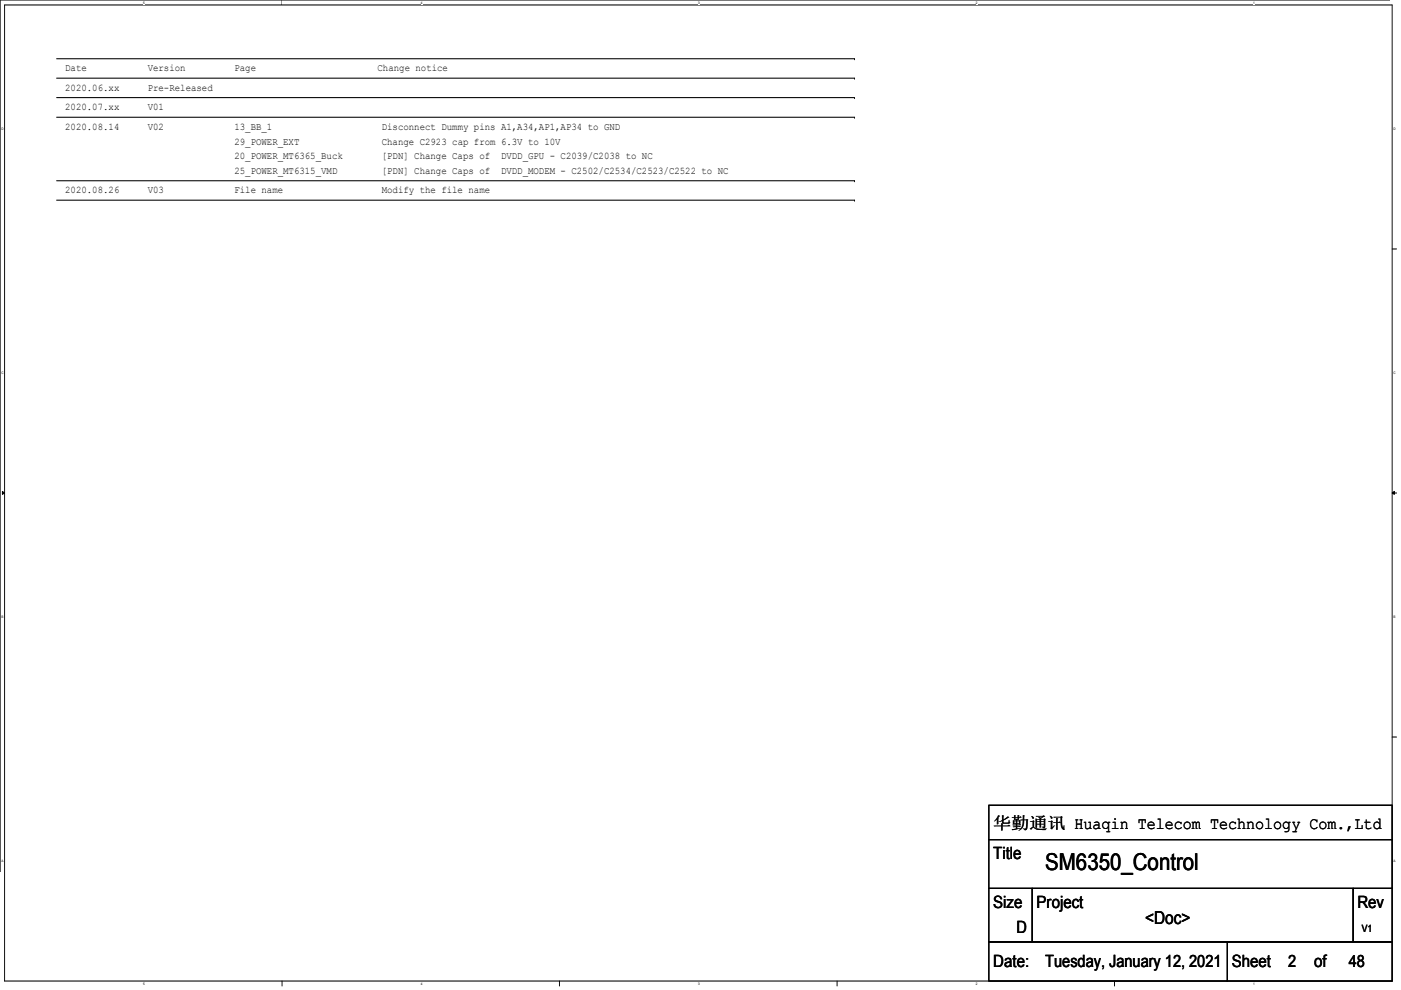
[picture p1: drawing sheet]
<svg xmlns="http://www.w3.org/2000/svg" width="297mm" height="210mm" viewBox="0 0 297 210" stroke-linecap="round" stroke-linejoin="round" font-family="sans-serif">
<defs><g id="words">
<text font-size="4.9" x="221.6" y="184.5">SM6350_Control</text>
<text font-size="3.8" x="242.8" y="195.9">&lt;Doc&gt;</text>
<g font-size="3.6">
<text x="210.6" y="175.7">华华华华 Huaqin Telecom Technology Com.,Ltd</text>
<text x="210.6" y="182.2">Title</text>
<text x="210.6" y="192.6">Size</text>
<text x="215.5" y="197.7">D</text>
<text x="219.8" y="192.6">Project</text>
<text x="287.8" y="192.6">Rev</text>
<text x="210.6" y="205">Date:</text>
<text x="221.6" y="205">Tuesday, January 12, 2021</text>
<text x="261.2" y="205">Sheet</text>
<text x="273.1" y="205">2</text>
<text x="278.6" y="205">of</text>
<text x="286" y="205">48</text>
</g>
<g font-size="2.2">
<text x="13.8" y="15.1">Date</text>
<text x="31.3" y="15.1">Version</text>
<text x="49.7" y="15.1">Page</text>
<text x="80.1" y="15.1">Change notice</text>
<text x="13.8" y="19.3">2020.06.xx</text>
<text x="13.8" y="23.4">2020.07.xx</text>
<text x="31.3" y="23.4">V01</text>
<text x="31.3" y="19.3">Pre-Released</text>
<text x="13.8" y="27.5">2020.08.14</text>
<text x="31.3" y="27.5">V02</text>
<text x="49.7" y="27.5">13_BB_1</text>
<text x="80.9" y="27.5">Disconnect Dummy pins A1,A34,AP1,AP34 to GND</text>
<text x="49.7" y="33.8">20_POWER_MT6365_Buck</text>
<text x="49.7" y="30.7">29_POWER_EXT</text>
<text x="80.9" y="33.8">[PDN] Change Caps of</text>
<text x="80.9" y="30.7">Change C2923 cap from 6.3V to 10V</text>
<text x="106.2" y="33.8">DVDD_GPU - C2039/C2038 to NC</text>
<text x="13.8" y="41">2020.08.26</text>
<text x="31.3" y="41">V03</text>
<text x="49.7" y="41">File name</text>
<text x="49.7" y="36.9">25_POWER_MT6315_VMD</text>
<text x="80.9" y="41">Modify the file name</text>
<text x="80.9" y="36.9">[PDN] Change Caps of</text>
<text x="106.2" y="36.9">DVDD_MODEM - C2502/C2534/C2523/C2522 to NC</text>
<text x="288.7" y="197.5">V1</text>
</g>
<g font-size=".7">
<text x="30.4" y=".8">5</text>
<text x="89.2" y=".8">4</text>
<text x="148" y=".8">3</text>
<text x="206.9" y=".8">2</text>
<text x="265.7" y=".8">1</text>
<text x=".3" y="27.6">D</text>
<text x="295.4" y="27.6">D</text>
<text x=".3" y="79.3">C</text>
<text x="295.4" y="79.3">C</text>
<text x=".3" y="131.1">B</text>
<text x="295.4" y="131.1">B</text>
<text x=".3" y="182.8">A</text>
<text x="295.4" y="182.8">A</text>
<text x="30.4" y="208.8">5</text>
<text x="89.2" y="208.8">4</text>
<text x="148" y="208.8">3</text>
<text x="206.9" y="208.8">2</text>
<text x="265.7" y="208.8">1</text>
</g>
</g></defs>
<path d="M1 1.1h294.2v206.9h-294.2zM294.7 0h-294.7v184.9" fill="none" stroke="#000" stroke-width=".21"/>
<g fill="#fff">
<path d="M30.4 .1h.3v.9h-.3z"/>
<path d="M30.4 208.1h.3v.9h-.3z"/>
</g>
<path d="M59.8 208v1.1" fill="none" stroke="#000" stroke-width=".21"/>
<g fill="#fff">
<path d="M89.2 .1h.3v.9h-.3z"/>
<path d="M89.2 208.1h.3v.9h-.3z"/>
</g>
<path d="M118.6 208v1.1" fill="none" stroke="#000" stroke-width=".21"/>
<g fill="#fff">
<path d="M148 .1h.4v.9h-.4z"/>
<path d="M148 208.1h.4v.9h-.4z"/>
</g>
<path d="M177.5 208v1.1" fill="none" stroke="#000" stroke-width=".21"/>
<g fill="#fff">
<path d="M206.9 .1h.3v.9h-.3z"/>
<path d="M206.9 208.1h.3v.9h-.3z"/>
</g>
<path d="M236.3 208v1.1" fill="none" stroke="#000" stroke-width=".21"/>
<g fill="#fff">
<path d="M265.7 .1h.4v.9h-.4z"/>
<path d="M265.7 208.1h.4v.9h-.4z"/>
<path d="M.3 26.9h.5v.8h-.5z"/>
<path d="M295.4 26.9h.5v.8h-.5z"/>
<path d="M.3 78.7h.5v.8h-.5z"/>
<path d="M295.4 78.7h.5v.8h-.5z"/>
</g>
<path d="M295.2 52.8h.9" fill="none" stroke="#000" stroke-width=".21"/>
<g fill="#fff">
<path d="M.3 130.4h.4v.8h-.4z"/>
<path d="M295.4 130.4h.4v.8h-.4z"/>
</g>
<path d="M.5 104.2l.5 .3-.5 .3zM295.2 104.5l.4-.3v.6zM295.2 104.5h.9" fill="none" stroke="#000" stroke-width=".21"/>
<path d="M.5 104.2l.5 .3-.5 .3zM295.2 104.5l.4-.3v.6z" fill="#000"/>
<g fill="#fff">
<path d="M.3 182.1h.4v.8h-.4z"/>
<path d="M295.4 182.1h.4v.8h-.4z"/>
</g>
<g fill="none" stroke="#000" stroke-width=".21">
<path d="M12 12.5h169.2M12 16.6h169.2M181.2 12.5h.1M181.2 16.6h.1M12 20.7h169.2M12 38.3h169.2M12 24.9h169.2M181.2 20.7h.1M181.2 38.3h.1M181.2 24.9h.1M12 42.4h169.2M181.2 42.4h.1"/>
<path d="M295.2 156.3h.9M209.7 178h85.5v10.4h-85.5zM209.7 170.7h85.5v7.3h-85.5zM209.7 188.4h9.1v11.3h-9.1zM209.7 199.7h50.5v8.3h-50.5zM218.8 188.4h68.1v11.3h-68.1zM260.2 199.7h35v8.3h-35zM286.9 188.4h8.3v11.3h-8.3z"/>
</g>
<use href="#words"/>
</svg>
